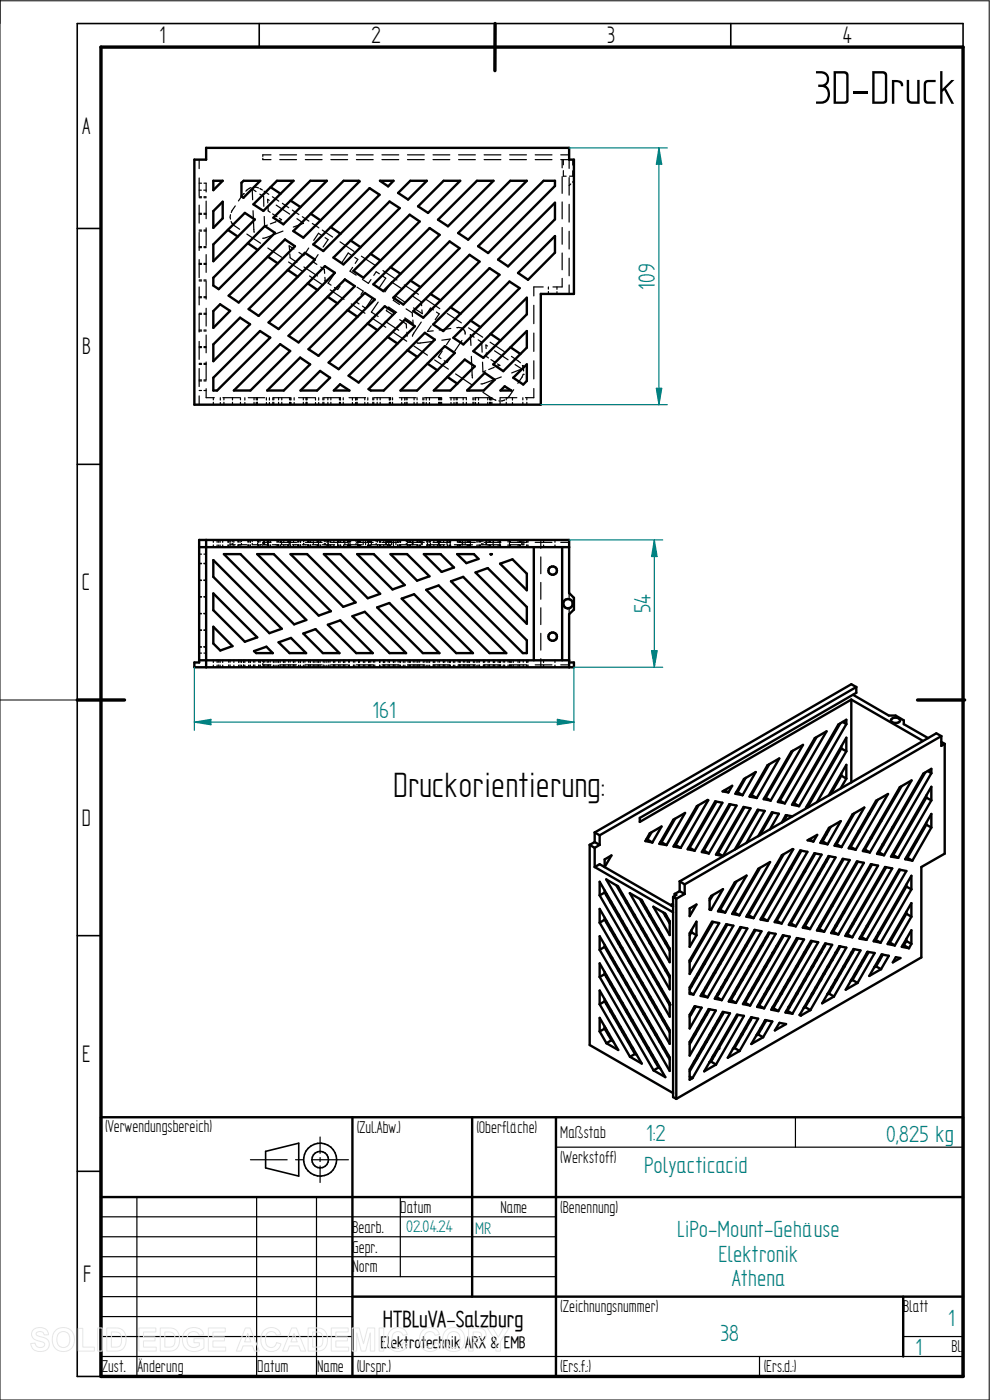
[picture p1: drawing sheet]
<svg xmlns="http://www.w3.org/2000/svg" width="210mm" height="297mm" viewBox="0 0 210 297" stroke-linecap="round" stroke-linejoin="round" font-family="sans-serif">
<defs><g id="words">
<text font-size="11.3" x="172.7" y="22">3D-Druck</text>
<text font-size="8.4" x="83.4" y="169.1">Druckorientierung:</text>
<g font-size="5.7">
<text x="33.8" y="9.2">1</text>
<text x="78.8" y="9.2">2</text>
<text x="128.8" y="9.2">3</text>
<text x="178.8" y="9.2">4</text>
<text x="17.4" y="28.4">A</text>
<text x="17.4" y="75.2">B</text>
<text x="17.4" y="125.2">C</text>
<text x="17.4" y="175.2">D</text>
<text x="17.4" y="225.2">E</text>
<text x="17.6" y="271.9">F</text>
</g>
<g font-size="5.6" fill="#008080">
<text x="138.9" y="61.4" transform="rotate(-90 138.9 61.4)">109</text>
<text x="138" y="130.1" transform="rotate(-90 138 130.1)">54</text>
<text x="79" y="152.3">161</text>
<text x="137.1" y="242">1:2</text>
<text x="188" y="242.2">0,825 kg</text>
<text x="136.7" y="248.8">Polyacticacid</text>
<text x="143.6" y="262.4">LiPo-Mount-Gehäuse</text>
<text x="152.4" y="267.6">Elektronik</text>
<text x="155.3" y="272.9">Athena</text>
<text x="201.2" y="281.3">1</text>
<text x="152.8" y="284.6">38</text>
<text x="194.2" y="287.4">1</text>
</g>
<text font-size="5.5" x="81.2" y="281.5">HTBLuVA-Salzburg</text>
<g font-size="4.1">
<text x="22.3" y="240.2">(Verwendungsbereich)</text>
<text x="75.7" y="240.4">(Zul.Abw.)</text>
<text x="101.1" y="240.4">(Oberfläche)</text>
<text x="118.8" y="241.4">Maßstab</text>
<text x="118.8" y="246.7">(Werkstoff)</text>
<text x="84.9" y="257.3">Datum</text>
<text x="106.2" y="257.3">Name</text>
<text x="118.8" y="257.3">(Benennung)</text>
<text x="74.8" y="261.5">Bearb.</text>
<text x="74.8" y="265.7">Gepr.</text>
<text x="74.8" y="270">Norm</text>
<text x="118.8" y="278.4">(Zeichnungsnummer)</text>
<text x="191.6" y="278.4">Blatt</text>
<text x="201.8" y="286.9">Bl.</text>
<text x="21.6" y="291.1">Zust.</text>
<text x="29.2" y="291.1">Änderung</text>
<text x="54.6" y="291.1">Datum</text>
<text x="67.3" y="291.1">Name</text>
<text x="75.7" y="291.1">(Urspr.)</text>
<text x="118.8" y="291.1">(Ers.f.:)</text>
<text x="162" y="291.1">(Ers.d.:)</text>
</g>
<g font-size="4" fill="#008080">
<text x="86.2" y="261.5">02.04.24</text>
<text x="100.8" y="261.7">MR</text>
</g>
<text font-size="4" x="80.7" y="286">Elektrotechnik ARX &amp; EMB</text>
</g></defs>
<path d="M0 0v297h209.8v-296.8h-209.8M0 148.5h16.4" fill="none" stroke="#000" stroke-width=".21"/>
<g fill="none" stroke="#000" stroke-width=".34">
<path d="M55 5v5M105 5v5M155 5v5M204.3 10v-5h-187.9v287h5M16.4 48.5h5M16.4 98.5h5M16.4 148.5h5M16.4 198.5h5M16.4 248.5h5M56.3 244.3l7.1-1.8v7l-7.1-1.7z"/>
<circle cx="67.9" cy="246" r="3.5"/>
<circle cx="67.9" cy="246" r="1.76"/>
</g>
<path d="M21.4 10h182.9v282h-182.9zM105 5v10M16.4 148.5h10M194.6 148.5h10" fill="none" stroke="#000" stroke-width=".72"/>
<g fill="none" stroke="#000" stroke-width=".51">
<path d="M41.2 33.9h2.5v-2.5h77v2.5h1.1v28.5h-7.1v23.5h-73.5zM45.3 38.4h1.9l-1.9 1.9zM51.2 38.8l.5-.4h3.5l-3.6 3.6-.4-.3zM57.4 39.7l2.1 1.4M72.9 38.4h3.2l.2 .1-12 11.9-2.1-1.4zM80.6 38.4h2.9l-1.2 1.1zM87 38.4h3.6l-4 3.9-2.1-1.4zM94.1 38.4h3.5l-6.8 6.8-2.1-1.4zM101.2 38.4h3.5l-9.7 9.6-2.1-1.4zM108.2 38.4h3.6l-12.5 12.4-2.1-1.4zM45.3 51.9l6.6-6.7 2.2 1.4-8.8 8.8zM47.2 42.8v3.5l-1.9 2v-3.5z"/>
<path d="M48.3 48.8l2.2 1.4M52.6 51.6l2.1 1.4M53.8 43.3l5-4.9h3.5l-6.4 6.3zM56.2 48l2.1 1.4-11.9 11.9-1.1-.7v-1.7zM56.8 54.4l2.1 1.5M58 46.2l7.8-7.8h3.5l-9.2 9.2zM61 57.3l2.2 1.4M61.6 42.5l2.2 1.4M65.9 45.3l2.1 1.5M66.5 51.9l11.9-12 2.1 1.4-11.9 12zM70.1 48.2l2.2 1.4M70.7 54.7l11.9-11.9 2.2 1.4-11.9 11.9z"/>
<path d="M74.4 51l2.1 1.5M75 57.5l11.9-11.9 2.1 1.4-11.9 11.9zM78.6 53.8l2.1 1.5M82.8 56.7l2.2 1.4M87.1 59.5l2.1 1.4M101.4 52.2l13.9-13.8h2.4v1.1l-14.2 14.2zM108.1 59.7l2.1 1.4-11.9 12-2.1-1.4zM109.9 57.9l7.8-7.8v3.5l-5.7 5.8zM117.7 43v3.5l-9.9 10-2.1-1.4zM46.7 64.6l2.1 1.4-3.5 3.6v-3.6zM48.5 62.7l12-11.9 2.1 1.4-12 12zM50.9 67.4l2.1 1.4-7.7 7.8v-3.5z"/>
<path d="M52.7 65.6l12-12 2.1 1.5-11.9 11.9zM57 68.4l11.9-11.9 2.1 1.4-11.9 11.9zM59.4 73l2.2 1.5-8.5 8.3h-3.5zM61.2 71.2l12-11.9 2.1 1.4-12 11.9zM63.7 75.9l2.1 1.4-5.6 5.5h-3.5zM65.3 60.1l2.1 1.5M65.4 74.1l12-12 2.1 1.4-11.9 12zM69.5 62.9l2.1 1.5M73.7 65.8l2.2 1.4M74 79.7l11.9-11.9 2.1 1.4-11.9 12zM78 68.6l2.1 1.5M79.2 60.3l11.9-11.9 2.2 1.4-12 12z"/>
<path d="M81.6 65l2.2 1.4-12 11.9-2.1-1.4zM82.2 71.5l2.1 1.4M83.4 63.2l12-12 2.1 1.5-11.9 11.9zM86.4 74.3l2.2 1.4M87.7 66l11.9-11.9 2.1 1.4-11.9 11.9zM90.7 77.1l2.1 1.5M91.3 62.4l2.2 1.4M91.9 68.8l11.9-11.9 2.2 1.4-12 11.9zM94.9 80l2.1 1.4M95.6 65.2l2.1 1.4M99.8 68l2.1 1.4M104.1 70.8l2.1 1.5"/>
<path d="M104.6 77.3l7.2-7.1v3.5l-5 5zM108.3 73.7l2.1 1.4M111.8 63.2v3.5l-9.3 9.2-2.1-1.4zM45.3 80.1l9.9-9.9 2.1 1.4-11.2 11.2h-.8zM63.8 82.8l4.1-4.1 2.1 1.4-2.7 2.7zM70.8 82.8l1.3-1.3 2 1.3zM78.2 82.5l11.9-11.9 2.1 1.5-10.8 10.7h-2.7zM85 82.8l9.4-9.4 2.1 1.5-8 7.9zM92 82.8l6.6-6.5 2.1 1.4-5.2 5.1zM99.1 82.8l3.7-3.7 2.1 1.5-2.3 2.2zM99.3 82.7l.3 .1M106.2 82.8l.9-.8 1.4 .8z"/>
<path d="M108.9 80.1l2.9-2.8v3.5l-.8 .8zM42.2 116.1h78.5M43.7 114.6v27M45.3 118.8l14.5 14.6-2.7 .9-11.8-11.9zM47.5 117.6h3.5l14 13.9-2.6 1zM54.6 117.6h3.5l12.1 12.1-2.6 .9zM61.6 117.6h3.6l10.2 10.2-2.6 .9zM68.7 117.6h3.5l8.4 8.4-2.6 .9zM75.8 117.6h3.5l6.6 6.5-2.6 1zM82.8 117.6h3.6l4.7 4.7-2.6 .9zM89.9 117.6h3.6l2.8 2.8-2.6 .9zM97 117.6h3.5l1 1-2.6 .9z"/>
<path d="M104.1 117.6h.3zM106.1 119.6l2.6-.9 3.1 3v3.5zM113.2 116.1v24M119.3 116.1v24M45.3 125.9l9.3 9.3-2.7 .9-6.6-6.6zM45.3 133l4 4.1-2.6 .9-1.4-1.5zM53.9 138.1l2.6-.9 1.4 1.4h-3.5zM59.1 136.3l2.6-1 3.2 3.3h-3.5zM64.3 134.4l2.6-.9 5.1 5.1h-3.5zM69.6 132.5l2.6-.9 6.9 7h-3.5zM74.8 130.7l2.6-.9 8.7 8.8h-3.5zM80 128.9l2.6-1 10.6 10.7h-3.5z"/>
<path d="M85.2 127l2.6-.9 12.5 12.5h-3.5zM90.4 125.1l2.6-.9 14.4 14.4h-3.6zM95.7 123.3l2.6-.9 13.5 13.4v2.8h-.9zM100.9 121.5l2.6-1 8.3 8.3v3.5zM42.2 140.1h78.5M120.7 140.5h1.1v1.1h-80.6v-1.1h1v-25.9h78.5v11.2l1.1 1v2.5l-1.1 1v11.3M167.9 159.5l2.4-1.5-6.8 11.8-1.5-.3zM168.2 159.3l-5.8 9.9M172.8 156.6l2.5-1.4-8.8 15.2-1.5-.3zM173.2 156.4l-7.8 13.4M178.2 153.5l-9.8 16.9M178.5 158.3v.5"/>
<path d="M178.5 158.8l1 .6M178.5 158.8l-7.1 12.2M178.8 153.2l.7 .4M179.5 153.6v-.9l-1.7 1-9.8 17 1.5 .3M179.5 159.4v-2.9l-8.5 14.8 .3 .1M179.5 159.4l-6.2 10.8M179.5 153.6l-10 17.4M180.6 148.4v17.6M180.6 148.4l15.2 8.8M181 147.4l7.6 4.4h1.4l1.7 1v.8l5.2 3M181.7 145.8v1.2l-46 26.5v.9l44.9-26M181.7 145.8l-54.5 31.4"/>
<path d="M181.7 145.8l-1.1-.6-54.4 31.4M189.2 152.5a1.18 1.18 0 0 1 1.8 .3 1.16 1.16 0 0 1-2 .2zM199.7 156.2v2l.7-.4M199.7 156.2l-1.1-.6-54.4 31.4M199.7 156.2l-54.5 31.4M199.7 157.4l.7 .4M200.4 157.8v23.3l-4.9 2.8v19.2l-52 30M125.1 179.2l1.1 .7M125.1 179.2v42.5l17.7 10.2M126.2 178.6l-1.1 .6M126.2 178.6l1 .6M126.2 176.6v2"/>
<path d="M126.2 179.9v4M126.2 176.6l1 .6M127.2 177.2v2M127.2 179.2l-1 .7M137.1 178.1h.2M137.3 178.1l1.1 .6M137.8 176.8l2.5-1.5-1.9 3.4-1.5-.3zM138.2 176.6l-.9 1.5M140.1 178.6l.2 .1M140.3 178.7l1.1 .6M142.8 173.9l2.5-1.4-3.9 6.8-1.5-.3zM143.1 179.2l.2 .1"/>
<path d="M143.2 173.7l-2.9 5M143.3 179.3l1.1 .6M146.1 179.8h.2M146.3 179.8l1.1 .7M147.8 171l2.4-1.2-5.8 10.1-1.5-.3zM148.2 170.8l-4.9 8.5M151.7 170l1.5 .3-5.8 10.2-1.5-.3zM152 170.1l-5.7 9.7M153.3 167.9l2-1.2-.8 1.4zM153.7 167.6l.8 .5M154.7 170.6l1.6 .3-5.9 10.2-1.5-.3zM155 170.6l-5.7 9.8"/>
<path d="M156.2 168l.3 .1M156.5 168.1l1 .6M157.7 171.2l1.5 .3-5.8 10.1-1.5-.3zM157.8 165.3l2.5-1.5-2.8 4.9-1.5-.3zM157.9 171.2l-5.6 9.8M158.2 165l-1.7 3.1M158.3 178.9l3.9-6.9-1.5-.2-4.9 8.5M159.2 168.6l.2 .1M159.4 168.7l1.1 .6M161 171.8l-4.8 8.3M162.2 169.2h.2M162.4 169.2l1.1 .6"/>
<path d="M162.8 162.3l2.5-1.4-4.8 8.4-1.5-.3zM163.2 162.1l-3.8 6.6M163.3 176l1.9-3.4-1.5-.3-2.9 5.1M164 172.4l-2.8 4.8M165.2 169.8h.2M165.4 169.8l1.1 .6M167 173l-.8 1.3M168.1 173.2l-1.4-.3-.9 1.6M168.2 170.3l.2 .1M168.4 170.4l1.1 .6M171.2 170.9l.2 .1M171.3 178.3l2.1-1.2-.8 1.4z"/>
<path d="M171.4 171l.3 .1M171.7 178.1l.9 .4M174.2 178.4l.3 .1M174.5 178.5l1.1 .6M174.6 177.9l.2 .1M175.3 176.6v.5M175.9 175.6l2.5-1.4-2.8 4.9-1.6-.3zM176.2 175.4l-1.7 3.1M177.2 179l.3 .1M177.5 179.1l1 .6M178.5 164.5l1 .7M178.5 164.5l-2.3 4"/>
<path d="M178.5 164.1v.4M179.5 165.2v-2.9l-3.7 6.4M179.5 165.2l-1.2 2.1M179.7 174.8l.2 .1M180.3 179.6l.2 .1M180.5 179.7l1 .6M180.8 172.8l2.5-1.5-4.8 8.4-1.5-.3zM181.2 172.6l-3.7 6.5M182.2 176.3l.2 .1M184.3 172.6l.2 .1M184.7 177.7l.2 .1M185.8 169.9l2.6-1.5-6.9 11.9-1.5-.3z"/>
<path d="M186.2 169.7l-5.7 10M186.8 174l.2 .2M187.2 179.2l.2 .1M189.3 175.5l.2 .1M190.9 167l2.5-1.4-8.9 15.2-1.5-.2zM191.3 166.8l-7.8 13.4M191.8 176.9l.2 .1M194.3 178.4l.2 .1M196.3 163.9l-9.8 16.9M196.5 168.7v.5M196.5 174.5v.5M196.5 175l1.1 .6"/>
<path d="M196.5 169.2l1.1 .6M196.5 175l-4 7M196.5 169.2l-7 12.2M196.8 163.6l.8 .4M197.6 164v-.9l-1.7 1-9.8 17 1.4 .3M197.6 169.8v-2.9l-8.6 14.8 1.5 .3M197.6 175.6v-2.9l-5.6 9.6 1.5 .3M197.6 164l-10.1 17.4M197.6 175.6l-4.1 7M197.6 169.8l-7.1 12.2M126.2 183.9l1-.6 15.6 9M126.2 183.9l16.6 9.6"/>
<path d="M127.2 187.1l14.9 25.7v2.9l-14.9-25.8zM127.2 192.8l14.9 25.8v2.8l-14.9-25.7zM127.2 198.6l14.9 25.7v2.9l-14.9-25.7zM128.3 182.3l1.4-.8-1.4 2.4zM128.3 188.9v.5M128.3 194.7v.4M128.3 195.1l-1.1 .6M128.3 195.1l13.8 23.9M128.3 189.4l13.8 23.8M128.3 189.4l-1.1 .5M128.6 186.6l2.5 1.4 11 19v2.9zM128.7 195.5l-.1 .2"/>
<path d="M128.7 189.7l-.1 .2M129.5 196.9l-.1 .2M129.5 191.1l-.1 .2M129.7 191.3l-.2 .3M129.7 197.1l-.2 .2M130.4 192.6l-.1 .2M130.4 198.3l-.1 .2M130.7 187.8l11.4 19.6M131.2 194l-.1 .2M131.2 199.8l-.1 .2M131.4 194.2l-.2 .2M131.4 200l-.2 .2"/>
<path d="M132 189.8v.1M132.1 195.5l-.1 .2M132.9 191.1l-.1 .2M132.9 196.9l-.1 .2M133 191.3l-.1 .3M133 197.1l-.1 .2M133.6 189.5l2.5 1.4 6 10.4v2.8zM133.7 192.6l-.1 .2M133.7 198.3l-.1 .2M134.6 194l-.1 .2M134.6 199.8l-.1 .2M134.7 200l-.1 .2"/>
<path d="M134.7 194.2l-.1 .2M135.4 195.5l-.1 .2M135.7 190.7l6.4 11M136.2 191.1l-.1 .2M136.2 196.9l-.1 .2M136.4 197.1l-.2 .2M136.4 191.3l-.2 .3M137.1 198.3l-.2 .2M137.1 192.6l-.2 .2M137.9 199.8l-.1 .2M137.9 194l-.1 .2M138 194.2l-.1 .2"/>
<path d="M138 200l-.1 .2M138.6 192.4l2.5 1.4 1 1.7v2.9zM138.7 195.5l-.1 .2M139.6 196.9l-.2 .2M139.7 197.1l-.1 .2M140.4 198.3l-.1 .2M140.7 193.6l1.4 2.3M141.2 194l-.1 .2M141.2 199.8l-.1 .2M141.4 194.2l-.2 .2M141.4 200l-.2 .2M142.1 195.5l-.2 .2"/>
<path d="M142.7 191.9l-.2 .3M142.8 192l-.3-.1-.1 .2M142.8 190.3v42.4l.7 .4M142.8 190.3l.7 .4M143.1 189.7l.4 .2-.7 .4M143.1 189.7v.4M143.5 190.7v42.4M144.2 187l1 .6M144.2 187v2.1M144.2 189.1l1 .6M144.2 189.1l-1.1 .6M145.2 189.7l-1.7 1"/>
<path d="M145.2 187.6v2.1M146.3 192.7l1.4-.8-1.4 2.5zM146.7 197.8l-.4 .6M146.7 197.4v.4M146.7 197.8l1 .6M147.7 195.5v2.9l-1.4 2.5v-2.9zM149.1 180.4h.2M149.3 180.4l1.1 .7M150.5 192.9l.3 .1M150.9 190.1l2.5-1.5-2.6 4.4h-.3v-2.4zM151 195.5l1.6 .3-6.3 10.8v-2.8zM151.3 189.9l-.8 1.2"/>
<path d="M151.3 195.6l-5 8.6M152.1 181h.2M152.3 181l1.1 .6M152.5 193h.3M152.8 193l1 .6M154.1 196.1l1.5 .3-8.5 14.6-.8-.1v-1.4zM154.3 196.1l-8 13.9M155.5 193.5l.3 .1M155.8 193.6l1 .6M155.9 187.2l2.5-1.4-4.6 7.8-1.5-.3zM156.3 187l-3.5 6M157.1 196.7l1.4 .3-8.4 14.6-1.5-.3z"/>
<path d="M157.3 196.7l-8.2 14.3M158.5 194.1h.3M158.8 194.1l1.1 .7M160.1 197.3l1.4 .3-8.4 14.6-1.5-.3zM160.3 197.3l-8.2 14.2M160.9 184.3l2.5-1.4-6.6 11.3-1.5-.3zM161.2 184.1l-5.4 9.5M161.5 194.7h.3M161.8 194.7l1 .7M162.8 198.7l-.4 .2M163.1 197.9l1.4 .2-8.4 14.7-1.5-.3zM163.3 197.9l-8.2 14.2"/>
<path d="M164.5 183.8h.2M164.5 195.3h.3M164.6 183.5l.2 .1M164.8 195.3l1 .6M165.9 181.4l2.4-1.2-8.4 14.6-1.6-.3zM166.1 198.4l1.5 .3-8.5 14.6-1.5-.3zM166.2 181.2l-7.4 12.9M166.3 198.5l-8.2 14.2M167.5 184.4h.2M167.6 195.8l.2 .1M167.6 184.1l.3 .1M167.8 195.9l1 .6"/>
<path d="M169 199l1.6 .3-8.5 14.6-1.5-.3zM169.3 199.1l-8.3 14.2M169.8 180.4l1.5 .3-8.5 14.7-1.5-.3zM170 180.5l-8.2 14.2M170.5 196.4l.3 .1M170.5 185h.2M170.6 184.7l.3 .1M170.8 196.5l1 .6M171.7 194.8l-.3 .2M172 199.6l1.6 .3-8.5 14.6-1.5-.3zM172.3 199.6l-8.3 14.3M172.8 181l1.5 .3-8.5 14.6-1.5-.3z"/>
<path d="M173 181.1l-8.2 14.2M173.5 197l.3 .1M173.5 185.5h.2M173.7 185.3l.1 .1M173.8 197.1l1 .6M173.9 196.5h.2M174.6 183.6l.2 .2M174.8 195.3l-.9 1M175.3 182.4v.4M175.8 181.6l1.4 .3-8.4 14.6-1.5-.3zM176 181.7l-8.2 14.2M176.4 186.4v.4"/>
<path d="M176.4 192.1l.2 .1M176.5 197.6l.2 .1M176.7 197.7l1.1 .5M177.2 196.5h.2M177.3 196.3h.2M178 195h.3M178.8 182.2l1.5 .3-8.5 14.6-1.5-.3zM178.9 193.5l.2 .2M179 182.2l-8.2 14.3M179.5 198.2h.2M179.7 197.9h.2M179.7 198.2l1.1 .6"/>
<path d="M180.5 196.5h.3M180.8 195.9l.2 .1M181.4 195l.2 .1M181.8 182.8l1.5 .2-8.5 14.7-1.5-.3zM182 182.8l-8.2 14.3M182.5 198.8h.3M182.8 198.8l1 .6M183 197.9h.3M183.3 180.2h.2M183.5 180.2l1 .6M183.9 196.4l.2 .2M184.7 183.3l1.6 .3-8.5 14.6-1.5-.2z"/>
<path d="M185 183.4l-8.3 14.3M185.5 199.3l.3 .1M185.7 199.3h.1M185.8 199.4l1 .6M185.8 198.8l.2 .1M186.3 180.8h.2M186.4 197.9l.2 .1M186.5 180.8l1 .6M187.7 183.9l1.6 .3-8.5 14.6-1.5-.3zM188 184l-8.3 14.2M188.5 199.9h.3M188.8 199.9l1 .7"/>
<path d="M188.8 199.3l.3 .1M189.2 181.4h.3M189.5 181.4l1 .6M189.7 180.6l.2 .1M190.8 184.5l1.5 .3-8.5 14.6-1.5-.3zM191 184.5l-8.2 14.3M192.2 181.9l.3 .1M192.3 193.8l-3.5 6.1M192.3 187.7v.4M192.3 193.4v.4M192.3 199.2v.4M192.3 193.8l1 .7"/>
<path d="M192.3 188.1l1 .6M192.3 199.6l-.5 .9M192.3 199.6l1 .6M192.3 188.1l-6.5 11.3M192.5 182l1 .6M193.3 188.7v-2.9l-8 13.9 1.5 .3M193.3 194.5v-2.9l-5 8.7 1.5 .3M193.3 188.7l-6.5 11.3M193.3 194.5l-3.5 6.1M127.2 213.1l6.4 11.1M127.2 218.8v-2.9l3.9 6.9-2.4-1.5M127.2 213.1v-3l8.9 15.5-2.5-1.4"/>
<path d="M127.2 207.3v-2.9l13.9 24.1-2.5-1.4M127.2 207.3l11.4 19.8M127.2 218.8l1.5 2.5M128.3 218l.1 .1M128.3 200.4v.5M128.3 206.2v.5M128.3 212v.4M128.3 217.8v.4M128.3 212.4l6.4 11.2M128.3 212.4l-1.1 .7M128.3 206.7l11.4 19.8M128.3 206.7l-1.1 .6"/>
<path d="M128.3 200.9l13.8 23.9M128.3 200.9l-1.1 .6M128.3 218.2l-1.1 .6M128.3 218.2l1.4 2.5M128.7 218.4l-.2 .1M128.7 207l-.1 .2M128.7 212.8l-.1 .2M129.2 219.3l-.2 .2M129.5 208.4l-.1 .3M129.5 214.2l-.1 .2M129.6 203.2h.3M129.7 214.4l-.2 .3"/>
<path d="M129.7 208.7l-.2 .2M130.4 215.6l-.1 .3M130.4 204.1l-.1 .2M130.4 209.9l-.1 .2M131.2 205.6l-.1 .2M131.2 211.3l-.1 .2M131.4 211.5l-.2 .3M131.4 205.8l-.2 .2M131.6 200.9l.4 .2M131.7 217.9l-.2 .1M131.7 201.1l.3 .1M132.1 212.8l-.1 .2"/>
<path d="M132.1 207l-.1 .2M132.2 218.8l-.2 .1M132.4 219.6h.2M132.9 214.2l-.1 .2M132.9 208.4l-.1 .3M133 214.4l-.1 .3M133 208.7l-.1 .2M133.1 215l.3 .2M133.3 203.9h.3M133.6 215.6h-.1M133.7 209.9l-.1 .2M133.7 204.1l-.1 .2"/>
<path d="M134.2 216.5l-.2 .1M134.6 211.3l-.1 .2M134.6 205.6l-.1 .2M134.7 211.5l-.1 .3M134.7 205.8l-.1 .2M134.9 218.1h.2M135.4 212.8l-.1 .2M135.4 207l-.1 .2M135.4 201.2l-.1 .3M135.6 219.3h.2M135.7 219.6h.3M136.2 208.4l-.1 .3"/>
<path d="M136.4 208.7l-.2 .2M136.7 215l-.2 .1M137.1 209.9l-.2 .2M137.2 215.9l-.2 .1M137.4 216.7h.3M137.9 211.3l-.1 .2M137.9 205.6l-.1 .2M138 211.5l-.1 .3M138 205.8l-.1 .2M138.1 212.1l.4 .2M138.2 218.1h.3M138.6 212.6l-.1 .2"/>
<path d="M138.7 207l-.1 .2M138.7 201.2l-.1 .3M138.9 219.3h.3M139.1 219.6h.2M139.2 213.6l-.2 .1M139.6 208.4l-.2 .3M139.7 208.7l-.1 .2M139.9 215.2h.3M140.4 209.9l-.1 .2M140.6 216.5h.2M140.7 216.7h.3M141.2 205.6l-.1 .2"/>
<path d="M141.4 205.8l-.2 .2M141.6 218.1h.2M141.7 212.1l-.2 .2M142.1 207l-.2 .2M142.1 201.2l-.2 .3M146.3 210.5l.8 .5M146.3 203.9l.1 .1M146.3 215.2h.3M146.3 203.7l.3 .1M146.7 209.2l-.4 .2M147.2 219.6h.2M147.2 213.8h.2"/>
<path d="M147.3 219.3h.3M147.3 213.6h.3l-1.3 2.1M147.4 213.5l1.4 .3-2.5 4.4v-2.9zM147.8 207.4l-.4 .2M148 206.7l.2 .1M148 218.1h.3M148.8 216.7h.3M148.8 210.9h.3M148.8 210.9l.3 .1M149 216.5h.2M149 210.7h.2M149.1 211l1 .6"/>
<path d="M149.2 204.5l.2 .1M149.4 204.3h.2M149.7 209.5h.2M149.7 215.2h.2M150.3 214.1l1.5 .3-5.5 9.5v-2.8zM150.5 219.6h.2M150.6 214.1l-4.3 7.4M150.6 219.3h.3M151.3 218.1h.3M151.8 206.3l-.4 .2M151.8 211.5h.3M152.1 211.5l1 .7"/>
<path d="M152.2 216.7h.2M152.2 210.9h.2M152.3 216.5h.3M152.3 210.7h.3M152.8 204.5l-.4 .2M153 209.5h.2M153 215.2h.2M153.2 203.5l.1 .1M153.3 214.7l1.6 .3-8 13.7-.6 .4v-2.2zM153.6 214.7l-7.3 12.6M153.8 208h.3M154 207.8h.2"/>
<path d="M154.7 206.6h.2M154.8 212.1h.3M155.1 212.1l1 .7M155.5 210.9h.3M155.7 210.7h.2M156.3 215.3l1.5 .2-5.9 10.3-2.5 1.5zM156.3 209.5h.3M156.5 215.3l-5.7 9.9M156.8 203.5l-.4 .2M157.2 219.6h.2M157.2 208h.2M157.3 219.3h.3"/>
<path d="M157.3 207.8h.3M157.8 201.6l-.4 .2M157.8 212.7h.3M158 218.1h.3M158 206.6h.3M158.1 212.7l1 .6M158.2 200.6l.1 .1M158.8 216.7h.3M158.8 210.9h.3M158.8 205.1h.3M159 216.5h.2M159 210.7h.2"/>
<path d="M159 204.9h.2M159.3 215.8l1.5 .3-3.9 6.9-2.5 1.4zM159.6 215.9l-3.8 6.4M159.7 209.5h.2M159.7 203.7h.2M160.5 219.6h.1M160.5 208h.3M160.7 219.3h.2M160.7 207.8h.2M160.8 219.5l1.1 .5M160.8 219.5l-.4 .2M160.8 213.3h.2"/>
<path d="M161 213.3l1.1 .6M161.3 218.1h.3M161.3 206.6h.3M161.3 212.3h.3M161.8 200.5l-.4 .3M162.2 216.7h.2M162.2 210.9h.2M162.2 205.1h.2M162.3 216.5h.3l-1.8 3M162.3 204.9h.3M162.3 216.4l1.5 .3-1.9 3.3-2.5 1.5zM163 203.7h.3"/>
<path d="M163.1 209.5h.2M163.1 209.5v.3M163.1 209.5l-.3 .3M163.8 213.8h.3M163.8 202.2h.3M163.8 213.8l.2 .1M164 213.6h.2M164 202h.2M164 213.9l1.1 .6M164.7 200.8h.2M164.7 212.3h.2M165.4 217l1.4 .3-2.4 1.3z"/>
<path d="M165.5 210.9h.3M165.7 210.7h.2M166.3 209.5h.3M166.8 214.4l.2 .1M167 214.5l1.1 .6M167.2 213.8h.2M167.2 208h.2M167.3 213.6h.3M167.3 207.8h.3M168 206.6h.3M168 212.3h.3M168.9 210.9h.2"/>
<path d="M168.9 205.1h.2M169 210.7h.2M169 204.9h.2M169.7 209.5h.2M169.7 203.7h.2M169.7 215.3l.2 .1M170.5 213.8h.1M170.5 208h.3M170.5 202.2h.3M170.6 213.6h.3M170.6 207.8h.3M170.6 202h.3"/>
<path d="M170.8 213.7l1.1 .6M170.8 213.7l-.3 .2M171.4 206.6h.2M171.4 200.8h.2M171.4 212.3h.2M171.9 214.3l-2 1.1M171.9 214.3l7.6-13.3-1.4-.3-8.5 14.6 .3 .1M172.2 210.9h.2M172.2 205.1h.2M172.3 210.7h.3M172.3 204.9h.3M173 209.5h.3"/>
<path d="M173 203.7h.3M173.9 208h.2M173.9 202.2h.2M174 207.8h.2M174 202h.2M174.7 206.6h.2M174.7 200.8h.2M175 200.2l1.5 .2-8.4 14.7-1.5-.3zM175.3 200.2l-8.3 14.3M175.5 210.9h.1M175.5 205.1h.3M175.6 210.7h.3"/>
<path d="M175.6 204.9h.3M175.9 210.8l1 .6M175.9 210.8l-.4 .2M176.4 209.5h.2M176.4 203.7h.2M177.2 208h.2M177.2 202.2h.2M177.3 207.8h.2M177.3 202h.2M178 200.8h.3l-7.5 12.9M178 206.6h.3M178.9 205.1h.2"/>
<path d="M179 204.9h.2M179.7 203.7h.2M180.5 208h.1M180.5 202.2h.3M180.6 207.8h.3M180.6 202h.3M180.8 207.9l1.1 .6M180.8 207.9l-.3 .2M181.1 201.3l1.4 .3-5.6 9.8-2.5 1.5zM181.3 201.4l-5.4 9.4M181.4 206.6h.2M182.2 205.1h.2"/>
<path d="M182.3 204.9h.2M183 203.7h.3M183.9 202.2h.2M184 202h.2M184 201.9l1.5 .3-3.6 6.3-2.5 1.5zM184.3 202l-3.5 5.9M185.5 205.1h.1M185.6 204.9h.3M185.8 205l1.1 .6M185.8 205l-.3 .2M186.4 203.7h.2M187 202.5l1.6 .3-1.7 2.8-2.5 1.5z"/>
<path d="M187.3 202.5l-1.5 2.5M190 203.1l1 .1-1.6 1zM191.5 200.5h.3M191.8 200.5l1 .7M193.3 200.2v-2.8l-2 3.5 1.5 .3M193.3 200.2l-.5 1M21.4 237h182.9v55h-182.9zM74.8 237v55M100.2 237v38.1M117.9 237v55M129.7 220.7l-1 .6M129.7 220.7l.4 .2"/>
<path d="M133.2 221h.3M133.9 222.2h.3M134.1 222.5h.2M134.7 223.6l-1.1 .6M134.7 223.6l.4 .2M136.6 221h.2M137.3 222.2h.2M137.4 222.5h.3M138.2 223.9h.3M138.9 225.1h.3M139.1 225.3h.2M139.7 226.5l-1.1 .6"/>
<path d="M139.7 226.5l.4 .2M139.9 221h.3M140.6 222.2h.2M140.7 222.5h.3M141.6 223.9h.2M146.3 228.4l.6 .3M146.3 221h.3M147.3 225.1h.1M147.9 224.5l-.7 .8M148 223.9h.3M148.8 222.5h.3M149 222.2h.2"/>
<path d="M149.7 221h.2M150.5 225.3h.1M150.8 225.2l1.1 .6M150.8 225.2l-.3 .2M151.2 224.2v.4M151.3 223.9h.3M152.6 222.2l-.2 .3M155.5 222.5h.1M155.7 222.2h.2M155.8 222.3l1.1 .7M155.8 222.3l-.4 .2M156.3 221h.3"/>
<path d="M21.4 254h182.9M74.8 275.1h129.5M191.6 275.1v12.7"/>
<circle cx="117.3" cy="135.1" r=".9"/>
<circle cx="117.3" cy="121" r=".9"/>
<circle cx="120.5" cy="128.1" r="1.01"/>
</g>
<g fill="none" stroke="#000" stroke-width=".25">
<path d="M42.2 33.9v1.9M42.2 37.8v3.8M42.2 38.9h.6M43.3 38.9h.4v1.8M53.3 39.8l-1.1 .8M54 39.7l.9 .2M55.8 33.6v.3h1.7M57.5 32.9h-1.7v.3M59.4 33.9h3.5M59.4 32.9h3.5M64.8 33.9h3.5M64.8 32.9h3.5"/>
<path d="M70.2 33.9h3.5M70.2 32.9h3.5M75.6 33.9h3.6M75.6 32.9h3.6M81 33.9h3.6M81 32.9h3.6M86.4 33.9h3.6M86.4 32.9h3.6M91.9 33.9h3.5M91.9 32.9h3.5M97.3 33.9h3.5M97.3 32.9h3.5"/>
<path d="M102.7 33.9h3.6M102.7 32.9h3.6M108.1 33.9h3.6M108.1 32.9h3.6M113.5 33.9h3.6M113.5 32.9h3.6M119 33.9h1.7v1.8M119 32.9h1.7M119.3 33.9v1.7M119.3 37.5v3.5M119.5 36.2v1.2h.6M119.5 33.9v1.1"/>
<path d="M120.7 37.7v3.7M121.1 39l-.4 .4M121.5 36.2v1.2h-.7M121.5 33.9v1.1M121.8 38.4l-.3 .3M42.2 56.1h.6M42.2 59.6h.6M42.2 52.5h.6M42.2 49h.6M42.2 42h.6M42.2 45.5h.6M42.2 59.4h.6"/>
<path d="M42.2 55.9h.6M42.2 52.3h.6M42.2 48.8h.6M42.2 45.3h.6M42.2 41.7h.6M42.2 43.5v3.8M42.2 49.3v3.8M42.2 55.1v3.8M42.2 40.3h.5M43.2 40.3h.5M43.3 56.1h.4M43.3 59.6h.4"/>
<path d="M43.3 52.5h.4M43.3 49h.4M43.3 42h.4M43.3 45.5h.4M43.3 59.4h.4M43.3 55.9h.4M43.3 52.3h.4M43.3 48.8h.4M43.3 45.3h.4M43.3 41.7h.4M43.7 42.7v3.7M43.7 48.3v3.8"/>
<path d="M43.7 54v3.8M43.7 59.7v3.8M48.9 45.6v.9M49 47l.2 .4M49.2 47.4h.1M49.4 47.6l1.4 1M49.9 43.7l-.8 1.4M51.6 41.1h.1M51.6 41.1l-1 1.5M52.4 49.7l2.9 1.9M53.7 44.7l.2 4.6M54.3 40.6l-.8-.5 .1 2.3"/>
<path d="M55.1 41.2l.8 .5 .1 2.1M55.1 40l.6 .3M56 40.6l1 .6M56 45.9l.1 2.1 .6-.2M56.8 52.6l2.9 2M56.9 43.9v.8l.4 .3M57.1 42.5l-.3-.2v.8M57.8 41.7l1.3 1M57.8 45.4l1 .6M58.5 47l-1.1 .5M58.6 43.5l2.9 1.9M59.3 46.3l.4 .3-.5 .2"/>
<path d="M59.9 43.1l1.4 1M60 49l-3.6 1.4-.7 .1M61.2 55.6l2.9 1.9M61.5 53.8l.1 .9 1.4 1M62 44.6l1.4 .9M62.4 52.8l-1.1-.6 .1 .8M63 46.4l1.4 1-2.2 .8M64.1 46l1.4 .9M64.5 56.6l2.9 1.9M65.5 52.6l-1.1 1.6-1-.6M65.7 58.5l2.9 2M66.3 47.4l1.3 .9"/>
<path d="M67.5 54l-1 1.6 .7 .5M68 56.6l.8 .5 .1 .9M68.2 50l-.6-.5-1.1 1.5M68.4 48.8l2.2 1.5M68.9 58.8l.1 .8h-.2M69 50.4l.6 .4-1.1 1.6M71 58l-1.4 2.1 .6 .4M72.1 51.3l3 2M72.6 59.9l.6-.7 1.2 .8M74.5 54.1l-.6-.4-1.4 2.1M74.8 56.7l-.5 .8 1.3 .9M75.3 54.6l.6 .4-.5 .9"/>
<path d="M76.7 54.4l3 1.9M76.9 59.3l1.2 .8 .6-.8M80.5 58.1l-.7-.4-.5 .7M81.2 58.6l.6 .4-1.4 2.1M81.2 57.4l3 2M119.3 42.8v3.6M119.3 48.3v3.5M119.3 53.7v3.5M119.3 59.1v1.8h-2M120.7 43.3v3.8M120.7 49.1v3.7M120.7 54.8v3.7"/>
<path d="M42.2 70.2h.6M42.2 73.7h.6M42.2 63.2h.6M42.2 66.7h.6M42.2 77.1h.6M42.2 70h.6M42.2 73.5h.6M42.2 66.5h.6M42.2 62.9h.6M42.2 77.3h.6M42.2 60.9v3.8M42.2 66.6v3.8"/>
<path d="M42.2 72.4v3.8M42.2 78.2v3.8M43.3 70.2h.4M43.3 73.7h.4M43.3 63.2h.4M43.3 66.7h.4M43.3 77.1h.4M43.3 70h.4M43.3 73.5h.4M43.3 66.5h.4M43.3 62.9h.4M43.3 77.3h.4"/>
<path d="M43.7 65.4v3.8M43.7 71.1v3.7M43.7 76.8v3.7M70.1 61.5l2.9 2M72.1 60.7l-.5 .7-.6-.4M74.5 64.5l2.9 2M75.7 60.9l1.3 .9-.4 .7M76 63.3l-.5 .8 .7 .4M78.9 67.5l2.9 1.9M79 63.3l-1.4 2.1-.7-.5M80.2 64.1l-1.4 2.1 1.4 .9M81.7 68.2l2.9 1.9"/>
<path d="M82.1 65.7l-.1 .2 1.4 .9M82.3 65.4l.2-.2 1.7 1.1M83.4 70.4l2.9 2M83.6 63.5l-.2 .2 1.4 .9M83.8 63.1l.2-.3 1.8 1.3M84.8 67.8l1.4 .9v.9M85.2 61.2l-2.1-1.4-1.4 2.1M85.8 60.5l3 1.9M85.9 67.4l1.7 1.2v-.7M86.1 65.5l1.4 .9v.7M86.3 70.5l.1 .8-.3-.2M87.3 62.7l2.1 1.4 .1 .8"/>
<path d="M87.7 65.3l1.9 1.2-.1-.8M87.8 73.4l2.9 2M89.4 68.3l-1.9 3M90.3 63.5l3 2M91.5 69.1l-.8 1.2 1.2-.1M91.9 72.4l-3 .4-.5-.1M91.9 65.7l-.6-.3-.9 1.4M92.2 76.4l2.9 1.9M92.6 66.2l.6 .4-.9 1.2M93.7 72.2l1.8-.3-.8 1.3M93.8 74.5l-.8 1.2 .6 .4M94.9 66.5l3 2"/>
<path d="M95.6 75.8l-.8 1.1-.6-.4M95.6 69.7l-2.4 .3M96.6 79.3l3.6 2.4M96.9 69.5a1.36 1.36 0 0 1 1.8 1.4M98 72.2l-1.6 2.3M99.4 69.6l3 1.9M100 75.6l.2 4.6M100.6 71.5l-.8-.5 .1 2.3M101.4 72.1l.8 .5 .1 2.1M102.4 76.8v2.1l.6-.2M103.2 74.8v.8l.4 .3M103.4 73.4l-.3-.2v.8"/>
<path d="M104 72.6l3 2M104.1 76.3l.9 .6M104.8 77.9l-1.1 .5M104.9 74.4l2.9 1.9M105.5 77.2l.5 .3-.5 .2M106.3 80l-3.6 1.3-.7 .1M108.5 75.6l1.9 1.4M109.3 77.3l1.4 1-2.2 .8M110.8 77.6h.1M110.8 77.6l.3 1.1M111 79.4h.1M111 79.4l-1.1 1.9"/>
<path d="M113.2 64.8v3.9M113.2 70.7v3.8M113.2 76.5v3.9M115.2 60.9h-2v1.9M116.3 60.9v.4M116.3 61.8v.6M118.2 60.9v.5M118.2 61.9v.5M120.7 60.5v1.9M42.2 82.8h.6M42.2 80.6h.6M42.2 80.8h.6"/>
<path d="M42.2 84v1.9M43.3 82.8h.4M43.3 80.6h.4M43.3 80.8h.4M43.7 82.5v1.9h1.8M45.3 84.4v.4M45.3 85.3v.6M46.7 84.4v.5M46.7 85.4v.5M47.3 84.4h3.5M47.5 84.4v.4M47.5 85.3v.6"/>
<path d="M49.3 84.4v.4M49.3 85.3v.6M51 84.4v.4M51 85.3v.6M51.9 84.4v.5M51.9 85.4v.5M52.7 84.4h3.5M53.9 84.4v.4M53.9 85.3v.6M54.4 84.4v.4M54.4 85.3v.6M54.6 84.4v.4"/>
<path d="M54.6 85.3v.6M56.5 84.4v.5M56.5 85.4v.5M57.1 84.4v.5M57.1 85.4v.5M57.9 84.4v.4M57.9 85.3v.6M58 84.4h3.5M58.1 84.4v.4M58.1 85.3v.6M59.1 84.4v.4M59.1 85.3v.6"/>
<path d="M59.8 84.4v.4M59.8 85.3v.6M61.4 84.4v.4M61.4 85.3v.6M61.6 84.4v.4M61.6 85.3v.6M61.7 84.4v.5M61.7 85.4v.5M62.4 84.4v.5M62.4 85.4v.5M63.3 84.4h3.5M64.3 84.4v.4"/>
<path d="M64.3 85.3v.6M64.9 84.4v.4M64.9 85.3v.6M65 84.4v.4M65 85.3v.6M65.2 84.4v.4M65.2 85.3v.6M66.9 84.4v.5M66.9 85.4v.5M67.6 84.4v.5M67.6 85.4v.5M68.5 84.4v.4"/>
<path d="M68.5 85.3v.6M68.7 84.8v-.4h3.5v.4M68.7 85.3v.6M69.6 84.4v.4M69.6 85.3v.6M70.2 84.4v.4M70.2 85.3v.6M72 84.4v.4M72 85.3v.6M72.2 84.4v.5M72.2 85.4v.5M72.2 85.3v.6"/>
<path d="M72.8 84.4v.4M72.8 85.3v.6M74 84.4h3.6M74.8 84.4v.5M74.8 85.4v.5M75.4 84.4v.5M75.4 85.4v.5M75.6 84.4v.4M75.6 85.3v.6M75.8 84.4v.4M75.8 85.3v.6M77.4 84.4v.4"/>
<path d="M77.4 85.3v.6M78 84.4v.5M78 85.4v.5M79.1 84.4v.4M79.1 85.3v.6M79.3 84.4v.4M79.3 85.3v.6M79.4 84.4h3.5M80 84.4v.4M80 85.3v.6M80.6 84.4v.4M80.6 85.3v.6"/>
<path d="M82.6 84.4v.5M82.6 85.4v.5M82.6 84.4v.4M82.6 85.3v.6M82.8 84.4v.4M82.8 85.3v.6M83.3 84.4v.4M83.3 85.3v.6M84.7 84.4h3.6M85.2 84.4v.5M85.2 85.4v.5M85.9 84.4v.5"/>
<path d="M85.9 85.4v.5M86.1 84.4v.4M86.1 85.3v.6M86.4 84.4v.4M86.4 85.3v.6M87.8 84.4v.4M87.8 85.3v.6M88.5 84.4v.4M88.5 85.3v.6M89.7 84.4v.4M89.7 85.3v.6M89.9 84.4v.4"/>
<path d="M89.9 85.3v.6M90.1 84.4h3.5M90.4 84.4v.5M90.4 85.4v.5M91.1 84.4v.5M91.1 85.4v.5M93 84.4v.4M93 85.3v.6M93.2 84.4v.4M93.2 85.3v.6M93.5 84.4v.4M93.5 85.3v.6"/>
<path d="M93.7 84.4v.4M93.7 85.3v.6M95.4 84.4h3.5v.4M95.7 84.4v.5M95.7 85.4v.5M96.3 84.4v.5M96.3 85.4v.5M96.8 84.4v.4M96.8 85.3v.6M97 84.4v.4M97 85.3v.6M98.3 84.4v.4"/>
<path d="M98.3 85.3v.6M98.9 85.3v.6M100.3 84.4v.4M100.3 85.3v.6M100.5 84.4v.4M100.5 85.3v.6M100.8 84.4h3.5M100.9 84.4v.5M100.9 85.4v.5M101.5 84.4v.5M101.5 85.4v.5M102.4 83.2l2.8 1.7"/>
<path d="M103.5 84.4v.4M103.5 85.3v.6M103.8 84.4v.4M103.8 85.3v.6M104.1 84.4v.4M104.1 85.3v.6M104.1 84.4v.5M104.1 85.4v.5M104.4 84.4v.4M104.4 85.3v.6M106.1 84.4v.4M106.1 85.3v.6"/>
<path d="M106.1 84.4h3.5M107.1 84.8l-.6 .2h-.7M107.4 84.4v.4M107.4 85.3v.6M108.7 84.4v.5M108.7 85.4v.5M109 82.7l-1.3 1.8M110.9 84.4v.4M110.9 85.3v.6M111.8 84.4v.4M111.8 85.3v.6M113.2 82.4v2h-1.7"/>
<path d="M42.2 117.6h.6M42.2 119.6h.6M42.2 119.5h.6M43.3 117.6h.4M43.3 119.6h.4M43.3 119.5h.4M45.3 114.6v.5M45.3 115.6v.5M46.1 114.6v.5M46.1 115.6v.5M46.4 114.6v.5M46.4 115.6v.5"/>
<path d="M46.7 114.6v.5M46.7 115.6v.5M47.2 114.6v.5M47.2 115.6v.5M48.3 114.6v.5M48.3 115.6v.5M48.5 114.6v.5M48.5 115.6v.5M48.8 114.6v.5M48.8 115.2v.9M48.8 115.6h.2M49.1 115.6h.8"/>
<path d="M49.2 114.6v.3M49.2 115.2v.4M49.4 114.6v.3M49.4 115.3v.3M49.6 114.6v.5M49.6 115.6v.5M50.5 114.6v.4M50.5 115.6v.5M50.6 114.6v.4M50.9 114.6v.5M50.9 115.6v.5M51.2 114.6v.3"/>
<path d="M51.2 115.3v.3M52.4 115.6h-1.8v.5M52.6 114.6v.4M52.6 115.6v.5M52.7 114.6v.4M52.7 115.6v.5M53 114.6v.4M53 115.6v.5M53.1 114.6v.5M53.1 115.6v.5M53.5 114.6v.3M53.5 115.3v.3"/>
<path d="M53.6 115.6h1.3M54.7 114.6v.5M54.7 115.2v.9M54.9 114.6v.5M54.9 115.6v.5M55.1 115.6h.6M55.2 114.6v.4M55.2 115.6v.5M55.8 115.7v.4M55.9 114.6v.3M55.9 115.3v.3M56 115.6h1"/>
<path d="M56.1 114.6v.3M56.1 115.3v.3M56.7 114.6v.5M56.7 115.6v.5M56.8 114.6v.3M56.8 115.3v.3M56.8 114.6v.5M56.8 115.6v.5M56.9 114.6v.3M56.9 115.3v.3M57 114.6v.5M57 115.6v.5"/>
<path d="M57.3 114.6v.5M57.3 115.6v.5M57.4 114.6v.5M57.4 115.6v.5M57.5 115.1h-1.7v.3M57.8 115.6h1.3M58.8 114.6v.5M58.8 115.6v.5M58.9 114.6v.4M58.9 115.6v.5M59.1 114.6v.4M59.1 115.6v.5"/>
<path d="M59.4 115.1h3.5M59.4 114.6v.4M59.4 115.6v.5M59.5 114.6v.5M59.5 115.6v.5M59.7 114.6v.3M59.7 115.3v.3M59.9 115.6h1.4M60.2 114.6v.5M60.2 115.6v.5M61 114.6v.4M61 115.6v.5"/>
<path d="M61.2 114.6v.5M61.2 115.6v.5M61.3 114.6v.3M61.3 115.3v.3M61.6 114.6v.5M61.6 115.3v.8M61.6 115.6v.5M62 115.6h1.4M62.3 114.6v.5M62.3 115.6v.5M63.2 114.6v.5M63.2 115.6v.5"/>
<path d="M63.3 114.6v.4M63.3 115.6v.5M63.7 114.6v.4M63.7 115.6v.5M63.8 114.6v.5M63.8 115.6v.5M64.1 115.6h1.4M64.4 114.6v.3M64.4 115.3v.3M64.8 115.1h3.5M65.3 114.6v.5M65.3 115.6v.5"/>
<path d="M65.4 114.6v.5M65.4 115.6v.5M65.8 114.6v.5M65.8 115.6v.5M65.9 114.6v.4M65.9 115.6v.5M66.3 115.6h1.3M66.5 114.6v.3M66.5 115.3v.3M67.3 114.6v.5M67.3 115.6v.5M67.4 114.6v.4"/>
<path d="M67.4 115.6v.5M67.6 114.6v.4M67.6 115.3v.8M67.9 114.6v.4M67.9 115.6v.5M68 114.6v.5M68 115.6v.5M68.4 115.6h2.6M68.8 114.6v.3M68.8 115.3v.3M69 114.6v.3M69 115.3v.3"/>
<path d="M69.3 114.6v.5M69.3 115.6v.5M69.5 114.6v.5M69.5 115.6v.5M69.6 114.6v.3M69.6 115.3v.3M69.7 114.6v.5M69.7 115.6v.5M70 114.6v.5M70 115.6v.5M70.1 114.6v.5h3.6v-.5M70.1 115.6v.5"/>
<path d="M70.8 114.6v.5M70.8 115.6v.5M71.6 114.6v.4M71.6 115.3v.8M71.8 114.6v.4M71.8 115.6v.5M72.1 114.6v.4M72.1 115.6v.5M72.3 114.6v.4M72.3 115.6v.5M72.9 114.6v.5M72.9 115.6v.5"/>
<path d="M73 115.6h3.8M73.2 114.6v.3M73.2 115.3v.3M73.7 115.6v.5M73.9 114.6v.3M73.9 115.3v.3M74 114.6v.5M74 115.6v.5M74.1 114.6v.5M74.1 115.6v.5M74.3 114.6v.3M74.3 115.3v.3"/>
<path d="M74.4 114.6v.4M74.4 115.6v.5M75.5 114.6v.3M75.5 115.3v.3M75.6 115.1h3.6M75.9 114.6v.4M75.9 115.6v.5M75.9 114.6v.3M75.9 115.3v.3M76.1 114.6v.4M76.1 115.6v.5M76.1 114.6v.5"/>
<path d="M76.3 114.6v.4M76.3 115.6v.5M76.5 114.6v.5M76.5 115.6v.5M77 114.6v.3M77 115.3v.3M77.6 114.6v.3M77.6 115.3v.3M78 114.6v.5M78 115.6v.5M78.1 114.6l.1 .4M78.1 115.3l.1 .8"/>
<path d="M78.4 114.6v.4M78.4 115.6v.5M78.6 114.6v.4M78.6 115.6v.5M78.7 114.6v.5M78.7 115.6v.5M78.8 114.6v.3M78.8 115.3v.3M78.8 115.6h3.9M79.8 114.6v.3M79.8 115.3v.3M80.1 114.6v.4"/>
<path d="M80.1 115.6v.5M80.5 114.6v.5M80.5 115.6v.5M80.6 114.6v.5M80.6 115.6v.5M80.7 114.6v.5M80.7 115.6v.5M81 115.1h3.6M81.4 114.6v.5M81.4 115.6v.5M81.8 114.6v.3M81.8 115.3v.3"/>
<path d="M82 114.6v.3M82 115.3v.3M82.2 114.6v.5M82.2 115.6v.5M82.3 114.6v.4M82.3 115.6v.5M82.5 114.6v.3M82.5 115.3v.3M82.6 114.6v.5M82.6 115.6v.5M82.8 114.6v.4M82.8 115.6v.5"/>
<path d="M83.1 114.6v.3M83.1 115.3v.3M83.4 114.6v.3M83.4 115.3v.3M83.5 114.6v.5M83.5 115.6v.5M84 114.6v.3M84 115.3v.3M84.3 114.6v.4M84.3 115.6v.5M84.5 114.6v.4M84.5 115.6v.5"/>
<path d="M84.7 115.6h3.9M84.8 114.6v.4M84.8 115.6v.5M85 114.6v.5M85 115.6v.5M86.2 114.6v.3M86.2 115.3v.3M86.4 114.6v.3M86.4 115.3v.3M86.4 114.6v.4M86.4 115.6v.5M86.4 115.1h3.6"/>
<path d="M86.6 114.6v.5M86.6 115.6v.5M86.9 114.6v.5M86.9 115.6v.5M87 114.6v.5M87 115.6v.5M87.1 114.6v.4M87.1 115.6v.5M87.5 114.6v.3M87.5 115.3v.3M87.5 115.2v.4M87.6 114.6v.3"/>
<path d="M87.6 115.3v.3M88.5 114.6v.5M88.5 115.6v.5M88.6 114.6v.5M88.6 115.6v.5M88.7 114.6v.4M88.7 115.6v.5M89 114.6v.4M89 115.6v.5M89.2 114.6v.5M89.2 115.6v.5M89.4 114.6v.3"/>
<path d="M89.4 115.3v.3M89.6 114.6v.3M89.6 115.3v.3M90.6 114.6v.5M90.6 115.6v.5M90.6 115.6h3.8M90.7 114.6v.4M90.7 115.3v.8M90.8 114.6v.5M90.8 115.6v.5M91.1 114.6v.5M91.1 115.6v.5"/>
<path d="M91.3 114.6v.4M91.3 115.3v.8M91.9 115.1h3.5M92 114.6v.5M92 115.6v.5M92.8 114.6v.5M92.8 115.6v.5M92.9 114.6v.4M92.9 115.6v.5M93 114.6v.3M93 115.3v.3M93.2 114.6v.3"/>
<path d="M93.2 115.3v.3M93.3 114.6v.4M93.3 115.6v.5M93.5 114.6v.5M93.5 115.6v.5M94.1 114.6v.5M94.1 115.6v.5M94.8 114.6v.3M94.8 115.3v.3M94.9 114.6v.4M94.9 115.6v.5M95 114.6v.5"/>
<path d="M95 115.6v.5M95.4 114.6v.5M95.4 115.6v.5M95.5 114.6v.3M95.5 115.3v.3M95.5 114.6v.5M95.5 115.6v.5M96.4 115.6h3.8M97 114.6v.5M97 115.6v.5M97.2 114.6v.4M97.2 115.6v.5"/>
<path d="M97.3 115.1h3.5M97.5 114.6v.4M97.5 115.6v.5M97.6 114.6v.5M97.6 115.6v.5M97.7 114.6v.4M97.7 115.6v.5M98.1 114.6v.3M98.1 115.2v.4M98.1 115.3v.3M98.7 114.6v.3M98.7 115.3v.3"/>
<path d="M99.1 114.6v.5M99.1 115.6v.5M99.3 114.6v.4M99.3 115.6v.5M99.3 114.6v.5M99.6 114.6v.5M99.6 115.6v.5M99.8 114.6v.3M99.8 115.3v.3M99.8 114.6v.5M99.8 115.6v.5M101.2 114.6v.5"/>
<path d="M101.2 115.6v.5M101.4 114.6v.4M101.4 115.6v.5M101.7 114.6v.4M101.7 115.6v.5M101.9 114.6v.4M101.9 115.6v.5M102.2 114.6v.3M102.2 115.3v.3M102.4 114.6v.3M102.4 115.3v.3M102.7 115.1h3.6"/>
<path d="M103.1 114.6v.3M103.1 115.3v.3M103.2 114.6v.3M103.2 115.3v.3M103.5 114.6v.5M103.5 115.6v.5M103.8 114.6v.4M103.8 115.6v.5M104.1 114.6v.5M104.1 115.6v.5M104.6 114.6v.3M104.6 115.3v.3"/>
<path d="M104.7 114.6v.5M104.7 115.6v.5M105.7 114.6v.5M105.7 115.6v.5M106 114.6v.5M106 115.6v.5M106 114.6v.3M106 115.3v.3h-3.8M106.2 114.6v.4M106.2 115.6v.5M107.8 114.6v.4M107.8 115.6v.5"/>
<path d="M108.1 114.6v.4M108.1 115.3v.8M108.1 115.6h2.3M108.1 115.1h3.6M108.2 114.6v.5M108.2 115.6v.5M108.3 114.6v.5M108.3 115.6v.5M109.9 114.6v.5M109.9 115.6v.5M110.2 114.6v.5M110.2 115.6v.5"/>
<path d="M110.4 114.6v.5M110.4 115.6v.5M110.7 114.6v.3M110.7 115.3v.3M111.1 115.3v.3h-.3M111.1 114.6v.3M111.8 114.6v.5M111.8 115.6v.5M112 114.6v.5M112 115.6v.5M113.5 115.1h3.6M114.7 114.6v1.7"/>
<path d="M114.7 118.2v3.5M115.3 114.6v.5M115.3 115.6v.5M117.7 114.6v.5M117.7 115.6v.5M119 115.1h1.7M42.2 126.7h.6M42.2 130.2h.6M42.2 133.7h.6M42.2 137.3h.6M42.2 138.6h.6M42.2 123.1h.6"/>
<path d="M42.2 137.2h.5M42.2 123.1h.5M42.2 126.6h.6M42.2 130.1h.5M42.2 133.6h.6M43.2 137.2h.5M43.2 123.1h.5M43.2 130.1h.5M43.3 126.7h.4M43.3 130.2h.4M43.3 133.7h.4M43.3 137.3h.4"/>
<path d="M43.3 138.6h.4M43.3 123.1h.4M43.3 126.6h.4M43.3 133.6h.4M114.7 123.6v3.5M114.7 128.9v3.6M114.7 134.4v3.5M114.7 139.7v1.9M120.7 125.8v1.5M120.7 128.8v1.5M45.3 140.1v.4M45.3 141.1v.5"/>
<path d="M46.1 140.1v.4M46.1 141.1v.5M46.4 140.1v.4M46.4 141.1v.5M46.7 140.1v.4M46.7 141.1v.5M47.2 140.1v.4M47.2 141.1v.5M48.5 140.1v.4M48.5 141.1v.5M48.8 140.1v.4M48.8 141.1v.5"/>
<path d="M49.6 140.1v.4M49.6 141.1v.5M50.6 140.1v.4M50.6 141.1v.5M50.9 140.1v.4M50.9 141.1v.5M51.2 140.1v.4M51.2 141.1v.5M51.6 140.1v.4M51.6 141.1v.5M51.7 140.1v.4M51.7 141.1v.5"/>
<path d="M51.9 140.1v.4M51.9 141.1v.5M52.7 140.1v.4M52.7 141.1v.5M53 140.1v.4M53 141.1v.5M53.1 140.1v.4M53.1 141.1v.5M53.8 140.1v.4M53.8 141.1v.5M54.1 140.1v.4M54.1 141.1v.5"/>
<path d="M54.9 140.1v.4M54.9 141.1v.5M55.2 140.1v.4M55.2 141.1v.5M55.8 140.1v.3M55.8 140.8v.3h1.7M55.9 140.1v.4M55.9 141.1v.5M56.2 140.1v.4M56.2 141.1v.5M56.7 140.1v.4M56.7 141.1v.5"/>
<path d="M57 140.1v.4M57 141.1v.5M57.3 140.1v.4M57.3 141.1v.5M58 140.1v.4M58 141.1v.5M58.3 140.1v.4M58.3 141.1v.5M58.8 140.1v.4M58.8 141.1v.5M59.1 140.1v.4M59.1 141.1v.5"/>
<path d="M59.4 141.1h3.5M59.4 140.1v.4M59.4 141.1v.5M60.1 140.1v.4M60.1 141.1v.5M60.2 140.1v.4M60.2 141.1v.5M60.5 140.1v.4M60.5 141.1v.5M61.2 140.1v.4M61.2 141.1v.5M61.6 140.1v.4"/>
<path d="M61.6 141.1v.5M62.2 140.1v.4M62.2 141.1v.5M62.3 140.1v.4M62.3 141.1v.5M62.6 140.1v.4M62.6 141.1v.5M63.3 140.1v.4M63.3 141.1v.5M63.7 140.1v.4M63.7 141.1v.5M63.8 140.1v.4"/>
<path d="M63.8 141.1v.5M64.3 140.1v.4M64.3 141.1v.5M64.7 140.1v.4M64.7 141.1v.5M64.8 141.1h3.5M65.4 140.1v.4M65.4 141.1v.5M65.8 140.1v.4M65.8 141.1v.5M66.5 140.1v.4M66.5 141.1v.5"/>
<path d="M66.8 140.1v.4M66.8 141.1v.5M67.3 140.1v.4M67.3 141.1v.5M67.6 140.1v.4M67.6 141.1v.5M67.9 140.1v.4M67.9 141.1v.5M68.6 140.1v.4M68.6 141.1v.5M68.9 140.1v.4M68.9 141.1v.5"/>
<path d="M69.3 140.1v.4M69.3 141.1v.5M69.7 140.1v.4M69.7 141.1v.5M70 140.1v.4M70 141.1v.5M70.2 141.1h3.5M70.7 140.1v.4M70.7 141.1v.5M70.8 140.1v.4M70.8 141.1v.5M71 140.1v.4"/>
<path d="M71 141.1v.5M71.8 140.1v.4M71.8 141.1v.5M72.1 140.1v.4M72.1 141.1v.5M72.9 140.1v.4M72.9 141.1v.5M73.2 140.1v.4M73.2 141.1v.5M74 140.1v.4M74 141.1v.5M74.1 140.1v.4"/>
<path d="M74.1 141.1v.5M75 140.1v.4M75 141.1v.5M75.3 140.1v.4M75.3 141.1v.5M75.6 141.1h3.6v.5M76.1 140.1v.4M76.1 141.1v.5M76.3 140.1v.4M76.3 141.1v.5M77.1 140.1v.4M77.1 141.1v.5"/>
<path d="M77.4 140.1v.4M77.4 141.1v.5M78.2 140.1v.4M78.2 141.1v.5M78.4 140.1v.4M78.4 141.1v.5M78.7 140.1v.4M78.7 141.1v.5M79.2 140.1v.4M79.5 140.1v.4M79.5 141.1v.5M80.5 140.1v.4"/>
<path d="M80.5 141.1v.5M80.6 140.1v.4M80.6 141.1v.5M81 141.1h3.6M81.3 140.1v.4M81.3 141.1v.5M81.4 140.1v.4M81.4 141.1v.5M81.6 140.1v.4M81.6 141.1v.5M82.3 140.1v.4M82.3 141.1v.5"/>
<path d="M82.6 140.1v.4M82.6 141.1v.5M83.4 140.1v.4M83.4 141.1v.5M83.5 140.1v.4M83.5 141.1v.5M83.8 140.1v.4M83.8 141.1v.5M84.5 140.1v.4M84.5 141.1v.5M84.8 140.1v.4M84.8 141.1v.5"/>
<path d="M85 140.1v.4M85 141.1v.5M85.6 140.1v.4M85.6 141.1v.5M85.9 140.1v.4M85.9 141.1v.5M86.4 141.1h3.6M86.6 140.1v.4M86.6 141.1v.5M86.9 140.1v.4M86.9 141.1v.5M87 140.1v.4"/>
<path d="M87 141.1v.5M87.7 140.1v.4M87.7 141.1v.5M88 140.1v.4M88 141.1v.5M88.5 140.1v.4M88.5 141.1v.5M88.7 140.1v.4M88.7 141.1v.5M89 140.1v.4M89 141.1v.5M89.8 140.1v.4"/>
<path d="M89.8 141.1v.5M90.1 140.1v.4M90.1 141.1v.5M90.6 140.1v.4M90.6 141.1v.5M90.8 140.1v.4M90.8 141.1v.5M91.1 140.1v.4M91.1 141.1v.5M91.9 141.1h3.5M91.9 140.1v.4M91.9 141.1v.5"/>
<path d="M92 140.1v.4M92 141.1v.5M92.2 140.1v.4M92.2 141.1v.5M92.9 140.1v.4M92.9 141.1v.5M93.3 140.1v.4M93.3 141.1v.5M94 140.1v.4M94 141.1v.5M94.1 140.1v.4M94.1 141.1v.5"/>
<path d="M94.4 140.1v.4M94.4 141.1v.5M95 140.1v.4M95 141.1v.5M95.4 140.1v.4M95.4 141.1v.5M95.5 140.1v.4M95.5 141.1v.5M96.2 140.1v.4M96.2 141.1v.5M96.5 140.1v.4M96.5 141.1v.5"/>
<path d="M97.2 140.1v.4M97.2 141.1v.5M97.3 141.1h3.5M97.5 140.1v.4M97.5 141.1v.5M97.6 140.1v.4M97.6 141.1v.5M98.3 140.1v.4M98.3 141.1v.5M98.6 140.1v.4M98.6 141.1v.5M99.1 140.1v.4"/>
<path d="M99.1 141.1v.5M99.3 140.1v.4M99.3 141.1v.5M99.6 140.1v.4M99.6 141.1v.5M100.4 140.1v.4M100.4 141.1v.5M100.7 140.1v.4M100.7 141.1v.5M101.2 140.1v.4M101.2 141.1v.5M101.4 140.1v.4"/>
<path d="M101.4 141.1v.5M101.7 140.1v.4M101.7 141.1v.5M102.5 140.1v.4M102.5 141.1v.5M102.6 140.1v.4M102.6 141.1v.5M102.7 141.1h3.6M102.8 140.1v.4M102.8 141.1v.5M103.5 140.1v.4M103.5 141.1v.5"/>
<path d="M103.8 140.1v.4M103.8 141.1v.5M104.6 140.1v.4M104.6 141.1v.5M104.7 140.1v.4M104.7 141.1v.5M104.9 140.1v.4M104.9 141.1v.5M105.7 140.1v.4M105.7 141.1v.5M106 140.1v.4M106 141.1v.5"/>
<path d="M106.2 140.1v.4M106.2 141.1v.5M106.8 140.1v.4M106.8 141.1v.5M107.1 140.1v.4M107.1 141.1v.5M107.8 140.1v.4M107.8 141.1v.5M108.1 140.1v.4M108.1 141.1v.5M108.1 141.1h3.6M108.2 140.1v.4"/>
<path d="M108.2 141.1v.5M108.5 140.1v.4M108.5 141.1v.5M108.9 140.1v.4M108.9 141.1v.5M109.9 140.1v.4M109.9 141.1v.5M110.2 140.1v.4M110.2 141.1v.5M111 140.1v.4M111 141.1v.5M111.8 140.1v.4"/>
<path d="M111.8 141.1v.5M112 140.1v.4M112 141.1v.5M113.5 141.1h3.6M115.3 140.1v.4M115.3 141.1v.5M117.7 140.1v.4M117.7 141.1v.5M119 141.1h1.7M168.7 237v6.4M21.4 258.1h96.5M29 254v38"/>
<path d="M53.1 246h7.8M54.4 254v38M62.7 246h1.7M66.2 246h7.7M67.1 254v38M67.9 241.2v3.5M67.9 245.6v.8M67.9 247.4v3.5M84.9 254v16.8M117.9 243.4h86.4M21.4 270.8h96.5M21.4 266.6h96.5"/>
<path d="M21.4 262.4h96.5M21.4 275.1h53.4M21.4 279.3h53.4M21.4 287.8h182.9M21.4 283.5h53.4M161.1 287.8v4.2M191.6 283.5h12.7"/>
</g>
<g fill="#000">
<circle cx="131.9" cy="189.8" r=".25"/>
<circle cx="142" cy="213.1" r=".25"/>
<circle cx="147.2" cy="225.3" r=".25"/>
<circle cx="152.4" cy="222.5" r=".25"/>
</g>
<path d="M120.7 31.4h20.9M139.8 31.4l.6 3.4h-1.2zM114.7 85.9h26.9" fill="none" stroke="#008080" stroke-width=".25"/>
<path d="M139.8 31.4l.6 3.4h-1.2z" fill="#008080"/>
<path d="M139.2 82.4h1.2l-.6 3.5z" fill="none" stroke="#008080" stroke-width=".25"/>
<path d="M139.2 82.4h1.2l-.6 3.5z" fill="#008080"/>
<path d="M139.8 31.4v54.5M41.2 141.6v13.3M41.2 153.2l3.5-.6v1.2zM121.8 141.6v13.3" fill="none" stroke="#008080" stroke-width=".25"/>
<path d="M41.2 153.2l3.5-.6v1.2z" fill="#008080"/>
<path d="M118.2 152.6l3.6 .6-3.6 .6z" fill="none" stroke="#008080" stroke-width=".25"/>
<path d="M118.2 152.6l3.6 .6-3.6 .6z" fill="#008080"/>
<path d="M120.7 114.6h19.9M138.2 138h1.2l-.6 3.6zM41.2 153.2h80.6M121.8 141.6h18.8" fill="none" stroke="#008080" stroke-width=".25"/>
<path d="M138.2 138h1.2l-.6 3.6z" fill="#008080"/>
<path d="M138.8 114.6l.6 3.5h-1.2z" fill="none" stroke="#008080" stroke-width=".25"/>
<path d="M138.8 114.6l.6 3.5h-1.2z" fill="#008080"/>
<path d="M138.8 114.6v27" fill="none" stroke="#008080" stroke-width=".25"/>
<g fill="none" stroke="#e6e6e6" stroke-width=".21">
<path d="M7.1 282.1a2.02 2.02 0 0 1 3.1 .7l.1 .4h-.9a.9 .9 0 0 0-.8-.7 .9 .9 0 0 0-.9 .5l.1 .3 .5 .2a2.15 2.15 0 0 1 2.1 1.4 1.72 1.72 0 0 1-2.3 1.8l-.7-.2-.7-.7-.2-.8 1-.1a1.06 1.06 0 0 0 .9 1 1.06 1.06 0 0 0 1.1-.7 1.66 1.66 0 0 0-1.6-.8 1.37 1.37 0 0 1-.8-2.3zM11.8 282.3a2.46 2.46 0 0 1 3.1-.2 2.46 2.46 0 0 1 .8 3 2.4 2.4 0 0 1-3.1 1.5 2.4 2.4 0 0 1-1.5-3.1l.2-.5zM12.4 282.9a1.39 1.39 0 0 1 1.7-.3 1.39 1.39 0 0 1 .7 1.6 1.41 1.41 0 0 1-1.4 1.7 1.41 1.41 0 0 1-1.3-1.7l.1-.8zM16.6 281.8h1v4h2.4v.8h-3.4zM20.7 281.7h1v4.9h-1zM22.6 281.7h1.9a2.2 2.2 0 0 1 2.2 2.8 2.02 2.02 0 0 1-2.2 2.1h-1.9zM23.6 282.6a1.8 1.8 0 0 1 2 .5 2.09 2.09 0 0 1-.4 2.6l-1.6 .1zM29.5 281.7h3.6v.9h-2.7v1h2.5v.9h-2.5v1.3h2.7v.8h-3.6zM34 281.7h1.8a2.2 2.2 0 0 1 2.3 2.8 2.02 2.02 0 0 1-2.2 2.1h-1.9zM35 282.6a1.8 1.8 0 0 1 1.9 .5 2.09 2.09 0 0 1-.4 2.6l-1.5 .1zM39.4 282.3a2.33 2.33 0 0 1 3.8 .8l-1 .2a1.37 1.37 0 0 0-1.6-.7 1.37 1.37 0 0 0-.9 1.5 1.56 1.56 0 0 0 .8 1.6 1.56 1.56 0 0 0 1.8-.2v-.6h-1.2v-.9h2.2v2a2.65 2.65 0 0 1-3.1 .5 2.65 2.65 0 0 1-1.5-2.7l.3-1zM44.2 281.7h3.6v.9h-2.6v1h2.4v.9h-2.4v1.3h2.7v.8h-3.7z"/>
<path d="M52 281.7h1.1l1.9 4.9h-1l-.4-1.1h-2l-.4 1.1h-1.1zM52.6 282.9l.6 1.8h-1.3zM56 282.3a2.12 2.12 0 0 1 3.6 .8l-1 .2a1.24 1.24 0 0 0-1.6-.7 1.24 1.24 0 0 0-.7 1.6 1.28 1.28 0 0 0 .4 1.4 1.28 1.28 0 0 0 1.6 0l.4-.8 .9 .3a2.19 2.19 0 0 1-2.5 1.6 2.19 2.19 0 0 1-1.8-2.5l.1-.9zM61.9 281.7h1l2 4.9h-1.1l-.4-1.1h-2l-.4 1.1h-1.1zM62.4 282.9l.7 1.8h-1.4zM65.4 281.7h1.8a2.2 2.2 0 0 1 2.3 2.8 2.02 2.02 0 0 1-2.3 2.1h-1.8zM66.3 282.6a1.8 1.8 0 0 1 2 .5 2.09 2.09 0 0 1-.4 2.6l-1.6 .1zM70.3 281.7h3.6v.9h-2.7v1h2.5v.9h-2.5v1.3h2.8v.8h-3.7zM74.7 281.7h1.5l.9 3.4 .9-3.4h1.5v4.9h-.9l-.1-3.8-.9 3.8h-1l-.9-3.8-.1 3.8h-.9zM80.4 281.7h1v4.9h-1zM82.8 282.3a2.12 2.12 0 0 1 3.6 .8l-.9 .2a1.24 1.24 0 0 0-1.6-.7 1.24 1.24 0 0 0-.8 1.6 1.28 1.28 0 0 0 .5 1.4 1.28 1.28 0 0 0 1.5 0l.4-.8 .9 .3a2.19 2.19 0 0 1-2.5 1.6 2.19 2.19 0 0 1-1.7-2.5l.1-.9zM89.6 282.3a2.12 2.12 0 0 1 3.6 .8l-.9 .2a1.24 1.24 0 0 0-1.6-.7 1.24 1.24 0 0 0-.7 1.6 1.28 1.28 0 0 0 .4 1.4 1.28 1.28 0 0 0 1.5 0l.4-.8 1 .3a2.19 2.19 0 0 1-2.6 1.6 2.19 2.19 0 0 1-1.7-2.5l.1-.9z"/>
<path d="M94.6 282.3a2.46 2.46 0 0 1 3.1-.2 2.46 2.46 0 0 1 .8 3 2.4 2.4 0 0 1-3.1 1.5 2.4 2.4 0 0 1-1.4-3.1l.1-.5zM95.2 282.9a1.39 1.39 0 0 1 1.7-.3 1.39 1.39 0 0 1 .7 1.6 1.41 1.41 0 0 1-1.3 1.7 1.41 1.41 0 0 1-1.4-1.7l.1-.8zM99.4 281.7h1.6a1.61 1.61 0 0 1 2.1 1.5 1.62 1.62 0 0 1-2.1 1.6h-.6v1.8h-1zM100.4 282.6a1.62 1.62 0 0 1 1.7 .3 .7 .7 0 0 1-.1 .8 .7 .7 0 0 1-.7 .2h-.9zM103.4 281.7h1.1l1.2 2 1.1-2h1.2l-1.8 2.9v2h-1v-2z"/>
</g>
<use href="#words"/>
</svg>
